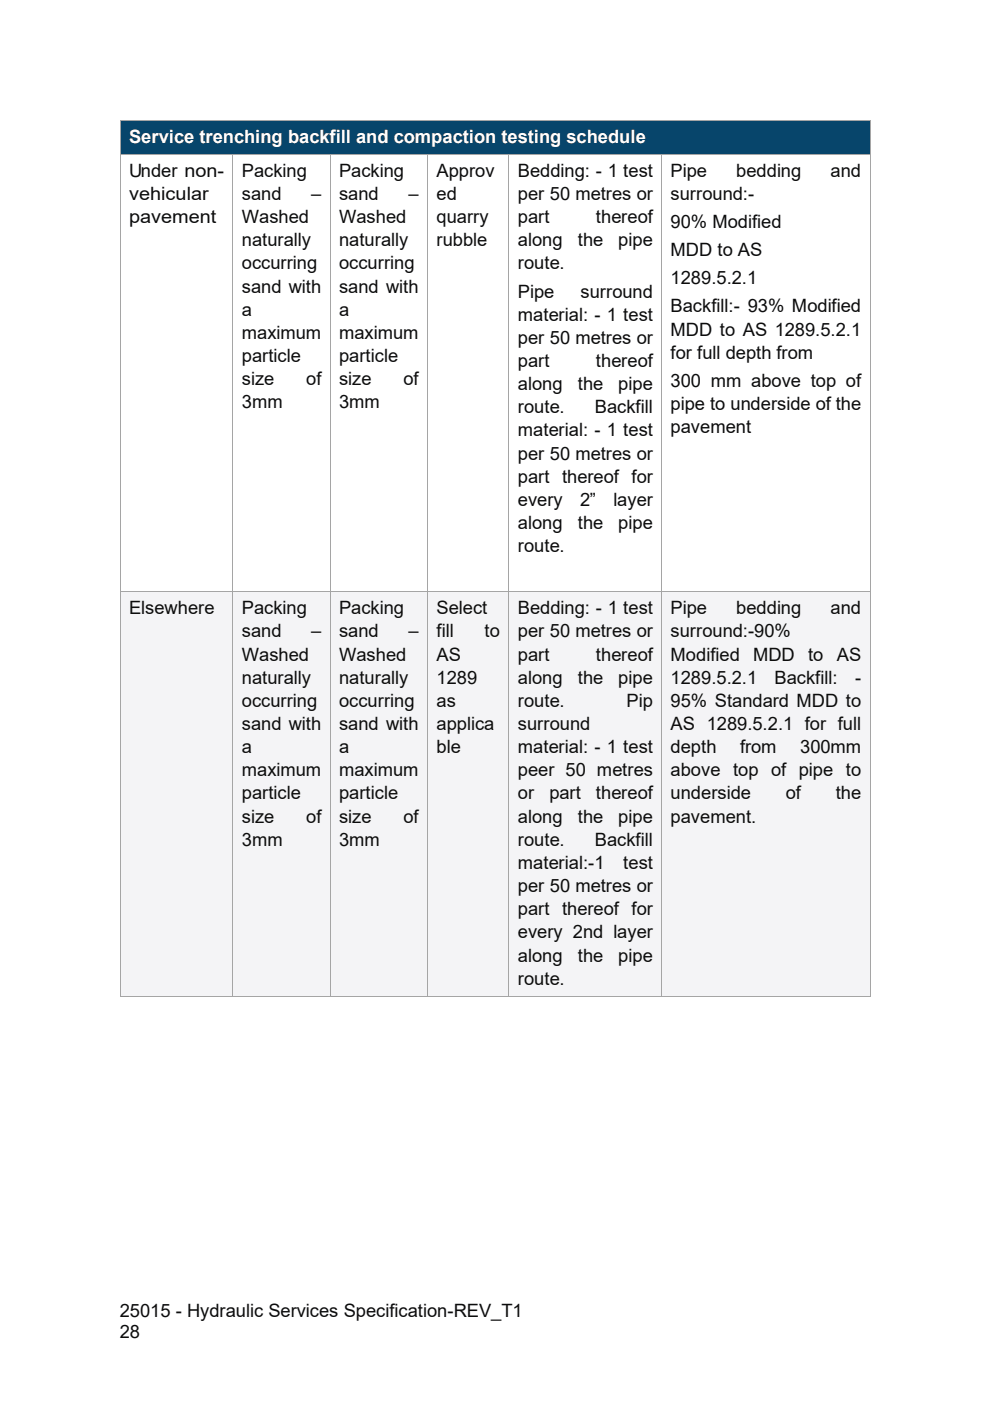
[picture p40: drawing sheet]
<svg xmlns="http://www.w3.org/2000/svg" width="210mm" height="297mm" viewBox="0 0 210 297" stroke-linecap="round" stroke-linejoin="round" font-family="sans-serif">
<defs><g id="words">
<text font-size="3.9" fill="#fff" x="27.4" y="30.3">Service trenching backfill and compaction testing schedule</text>
<g font-size="3.9" fill="#0d0d0d">
<text x="27.4" y="37.5">Under non-</text>
<text x="51.3" y="37.5">Packing</text>
<text x="71.9" y="37.5">Packing</text>
<text x="92.6" y="37.5">Approv</text>
<text x="109.9" y="37.5">Bedding: - 1 test</text>
<text x="142.2" y="37.5">Pipe</text>
<text x="156.2" y="37.5">bedding</text>
<text x="176.1" y="37.5">and</text>
<text x="27.4" y="42.4">vehicular</text>
<text x="27.4" y="47.3">pavement</text>
<text x="51.3" y="42.4">sand</text>
<text x="51.3" y="47.3">Washed</text>
<text x="66" y="42.4">–</text>
<text x="71.9" y="42.4">sand</text>
<text x="71.9" y="47.3">Washed</text>
<text x="86.6" y="42.4">–</text>
<text x="92.6" y="42.4">ed</text>
<text x="92.6" y="47.3">quarry</text>
<text x="109.9" y="42.4">per 50 metres or</text>
<text x="109.9" y="47.3">part</text>
<text x="126.4" y="47.3">thereof</text>
<text x="142.2" y="42.4">surround:-</text>
<text x="51.3" y="52.2">naturally</text>
<text x="71.9" y="52.2">naturally</text>
<text x="92.6" y="52.2">rubble</text>
<text x="109.9" y="52.2">along</text>
<text x="122.6" y="52.2">the</text>
<text x="131.1" y="52.2">pipe</text>
<text x="142.2" y="48.3">90% Modified</text>
<text x="51.3" y="57.1">occurring</text>
<text x="71.9" y="57.1">occurring</text>
<text x="109.9" y="57.1">route.</text>
<text x="142.2" y="54.3">MDD to AS</text>
<text x="51.3" y="62">sand with</text>
<text x="71.9" y="62">sand with</text>
<text x="109.9" y="63.1">Pipe</text>
<text x="123.1" y="63.1">surround</text>
<text x="142.2" y="60.3">1289.5.2.1</text>
<text x="51.3" y="66.9">a</text>
<text x="51.3" y="71.8">maximum</text>
<text x="71.9" y="66.9">a</text>
<text x="71.9" y="71.8">maximum</text>
<text x="109.9" y="68">material: - 1 test</text>
<text x="142.2" y="66.3">Backfill:- 93% Modified</text>
<text x="142.2" y="71.2">MDD to AS 1289.5.2.1</text>
<text x="51.3" y="76.8">particle</text>
<text x="71.9" y="76.8">particle</text>
<text x="109.9" y="72.9">per 50 metres or</text>
<text x="109.9" y="77.8">part</text>
<text x="126.4" y="77.8">thereof</text>
<text x="142.2" y="76.1">for full depth from</text>
<text x="51.3" y="81.7">size</text>
<text x="64.9" y="81.7">of</text>
<text x="71.9" y="81.7">size</text>
<text x="85.6" y="81.7">of</text>
<text x="109.9" y="82.7">along</text>
<text x="122.6" y="82.7">the</text>
<text x="131.1" y="82.7">pipe</text>
<text x="142.2" y="82">300 mm above top of</text>
<text x="51.3" y="86.6">3mm</text>
<text x="71.9" y="86.6">3mm</text>
<text x="109.9" y="87.6">route.</text>
<text x="126.2" y="87.6">Backfill</text>
<text x="142.2" y="87">pipe to underside of the</text>
<text x="109.9" y="92.5">material: - 1 test</text>
<text x="142.2" y="91.9">pavement</text>
<text x="109.9" y="97.5">per 50 metres or</text>
<text x="109.9" y="102.4">part thereof for</text>
<text x="109.9" y="107.3">every</text>
<text x="123" y="107.3">2”</text>
<text x="130.1" y="107.3">layer</text>
<text x="109.9" y="112.2">along</text>
<text x="122.6" y="112.2">the</text>
<text x="131.1" y="112.2">pipe</text>
<text x="109.9" y="117.1">route.</text>
<text x="27.4" y="130.3">Elsewhere</text>
<text x="51.3" y="130.3">Packing</text>
<text x="71.9" y="130.3">Packing</text>
<text x="92.6" y="130.3">Select</text>
<text x="109.9" y="130.3">Bedding: - 1 test</text>
<text x="142.2" y="130.3">Pipe</text>
<text x="156.2" y="130.3">bedding</text>
<text x="176.1" y="130.3">and</text>
<text x="51.3" y="135.1">sand</text>
<text x="66" y="135.1">–</text>
<text x="71.9" y="135.1">sand</text>
<text x="86.6" y="135.1">–</text>
<text x="92.6" y="135.1">fill</text>
<text x="102.8" y="135.1">to</text>
<text x="109.9" y="135.1">per 50 metres or</text>
<text x="142.2" y="135.1">surround:-90%</text>
<text x="51.3" y="140">Washed</text>
<text x="71.9" y="140">Washed</text>
<text x="92.6" y="140">AS</text>
<text x="109.9" y="140">part</text>
<text x="126.4" y="140">thereof</text>
<text x="142.2" y="140">Modified</text>
<text x="159.7" y="140">MDD</text>
<text x="171.4" y="140">to</text>
<text x="177.5" y="140">AS</text>
<text x="51.3" y="144.9">naturally</text>
<text x="51.3" y="149.9">occurring</text>
<text x="71.9" y="144.9">naturally</text>
<text x="71.9" y="149.9">occurring</text>
<text x="92.6" y="144.9">1289</text>
<text x="92.6" y="149.9">as</text>
<text x="109.9" y="144.9">along</text>
<text x="109.9" y="149.9">route.</text>
<text x="122.6" y="144.9">the</text>
<text x="131.1" y="144.9">pipe</text>
<text x="132.9" y="149.9">Pip</text>
<text x="142.2" y="144.9">1289.5.2.1</text>
<text x="142.2" y="149.9">95% Standard MDD to</text>
<text x="164.3" y="144.9">Backfill:</text>
<text x="181.4" y="144.9">-</text>
<text x="51.3" y="154.8">sand with</text>
<text x="71.9" y="154.8">sand with</text>
<text x="92.6" y="154.8">applica</text>
<text x="109.9" y="154.8">surround</text>
<text x="142.2" y="154.8">AS 1289.5.2.1 for full</text>
<text x="51.3" y="159.7">a</text>
<text x="71.9" y="159.7">a</text>
<text x="92.6" y="159.7">ble</text>
<text x="109.9" y="159.7">material: - 1 test</text>
<text x="142.2" y="159.7">depth</text>
<text x="157" y="159.7">from</text>
<text x="169.7" y="159.7">300mm</text>
<text x="51.3" y="164.6">maximum</text>
<text x="71.9" y="164.6">maximum</text>
<text x="109.9" y="164.6">peer 50 metres</text>
<text x="142.2" y="164.6">above top of pipe to</text>
<text x="51.3" y="169.5">particle</text>
<text x="71.9" y="169.5">particle</text>
<text x="109.9" y="169.5">or</text>
<text x="116.5" y="169.5">part</text>
<text x="126.4" y="169.5">thereof</text>
<text x="142.2" y="169.5">underside</text>
<text x="166.7" y="169.5">of</text>
<text x="177.2" y="169.5">the</text>
<text x="51.3" y="174.4">size</text>
<text x="51.3" y="179.3">3mm</text>
<text x="64.9" y="174.4">of</text>
<text x="71.9" y="174.4">size</text>
<text x="71.9" y="179.3">3mm</text>
<text x="85.6" y="174.4">of</text>
<text x="109.9" y="174.4">along</text>
<text x="109.9" y="179.3">route.</text>
<text x="122.6" y="174.4">the</text>
<text x="126.2" y="179.3">Backfill</text>
<text x="131.1" y="174.4">pipe</text>
<text x="142.2" y="174.4">pavement.</text>
<text x="109.9" y="184.2">material:-1</text>
<text x="132.2" y="184.2">test</text>
<text x="109.9" y="189.1">per 50 metres or</text>
<text x="109.9" y="194.1">part thereof for</text>
<text x="109.9" y="199">every 2nd layer</text>
<text x="109.9" y="203.9">along</text>
<text x="122.6" y="203.9">the</text>
<text x="131.1" y="203.9">pipe</text>
<text x="109.9" y="208.8">route.</text>
<text x="25.4" y="279.2">25015 - Hydraulic Services Specification-REV_T1</text>
<text x="25.4" y="283.7">28</text>
</g>
</g></defs>
<g fill="#07456b">
<path d="M25.6 25.6h158.8v7h-158.8z"/>
<path d="M27.4 25.6h155.2v7h-155.2z"/>
</g>
<path d="M25.4 25.4h.2v.2h-.2z" fill="#a5a5a5"/>
<path d="M25.6 25.5h158.8" fill="none" stroke="#a5a5a5" stroke-width=".21"/>
<path d="M184.4 25.4h.2v.2h-.2z" fill="#a5a5a5"/>
<path d="M25.5 25.6v7M184.5 25.6v7" fill="none" stroke="#a5a5a5" stroke-width=".21"/>
<g fill="#fff">
<path d="M25.6 32.8h23.7v92.5h-23.7z"/>
<path d="M27.4 32.8h20.1v5.9h-20.1z"/>
<path d="M27.4 38.7h20.1v4.9h-20.1z"/>
<path d="M27.4 43.6h20.1v6h-20.1z"/>
<path d="M49.5 32.8h20.4v92.5h-20.4z"/>
<path d="M51.3 32.8h16.8v5.9h-16.8z"/>
<path d="M51.3 38.7h16.8v4.9h-16.8z"/>
<path d="M51.3 43.6h16.8v5h-16.8z"/>
<path d="M51.3 48.6h16.8v4.9h-16.8z"/>
<path d="M51.3 53.5h16.8v4.9h-16.8z"/>
<path d="M51.3 58.4h16.8v4.9h-16.8z"/>
<path d="M51.3 63.3h16.8v4.9h-16.8z"/>
<path d="M51.3 68.2h16.8v4.9h-16.8z"/>
<path d="M51.3 73.1h16.8v4.9h-16.8z"/>
<path d="M51.3 78h16.8v4.9h-16.8z"/>
<path d="M51.3 82.9h16.8v6h-16.8z"/>
<path d="M70.1 32.8h20.5v92.5h-20.5z"/>
<path d="M71.9 32.8h16.9v5.9h-16.9z"/>
<path d="M71.9 38.7h16.9v4.9h-16.9z"/>
<path d="M71.9 43.6h16.9v5h-16.9z"/>
<path d="M71.9 48.6h16.9v4.9h-16.9z"/>
<path d="M71.9 53.5h16.9v4.9h-16.9z"/>
<path d="M71.9 58.4h16.9v4.9h-16.9z"/>
<path d="M71.9 63.3h16.9v4.9h-16.9z"/>
<path d="M71.9 68.2h16.9v4.9h-16.9z"/>
<path d="M71.9 73.1h16.9v4.9h-16.9z"/>
<path d="M71.9 78h16.9v4.9h-16.9z"/>
<path d="M71.9 82.9h16.9v6h-16.9z"/>
<path d="M90.8 32.8h17v92.5h-17z"/>
<path d="M92.6 32.8h13.4v5.9h-13.4z"/>
<path d="M92.6 38.7h13.4v4.9h-13.4z"/>
<path d="M92.6 43.6h13.4v5h-13.4z"/>
<path d="M92.6 48.6h13.4v5.9h-13.4z"/>
<path d="M108 32.8h32.3v92.5h-32.3z"/>
<path d="M109.9 32.8h28.5v5.9h-28.5z"/>
<path d="M109.9 38.7h28.5v4.9h-28.5z"/>
<path d="M109.9 43.6h28.5v5h-28.5z"/>
<path d="M109.9 48.6h28.5v4.9h-28.5z"/>
<path d="M109.9 53.5h28.5v5.9h-28.5z"/>
<path d="M109.9 59.4h28.5v4.9h-28.5z"/>
<path d="M109.9 64.3h28.5v5h-28.5z"/>
<path d="M109.9 69.3h28.5v4.9h-28.5z"/>
<path d="M109.9 74.2h28.5v4.9h-28.5z"/>
<path d="M109.9 79.1h28.5v4.9h-28.5z"/>
<path d="M109.9 84h28.5v4.9h-28.5z"/>
<path d="M109.9 88.9h28.5v4.9h-28.5z"/>
<path d="M109.9 93.8h28.5v4.9h-28.5z"/>
<path d="M109.9 98.7h28.5v4.9h-28.5z"/>
<path d="M109.9 103.6h28.5v4.9h-28.5z"/>
<path d="M109.9 108.5h28.5v4.9h-28.5z"/>
<path d="M109.9 113.4h28.5v6h-28.5z"/>
<path d="M109.9 119.4h28.5v5.9h-28.5z"/>
<path d="M140.4 32.8h44v92.5h-44z"/>
<path d="M142.2 32.8h40.4v5.9h-40.4z"/>
<path d="M142.2 38.7h40.4v6h-40.4z"/>
<path d="M142.2 44.7h40.4v6h-40.4z"/>
<path d="M142.2 50.7h40.4v5.9h-40.4z"/>
<path d="M142.2 56.6h40.4v6h-40.4z"/>
<path d="M142.2 62.6h40.4v4.9h-40.4z"/>
<path d="M142.2 67.5h40.4v4.9h-40.4z"/>
<path d="M142.2 72.4h40.4v6h-40.4z"/>
<path d="M142.2 78.4h40.4v4.9h-40.4z"/>
<path d="M142.2 83.3h40.4v4.9h-40.4z"/>
<path d="M142.2 88.2h40.4v6h-40.4z"/>
</g>
<path d="M25.4 32.6h.2v.2h-.2z" fill="#a5a5a5"/>
<path d="M25.6 32.7h23.7" fill="none" stroke="#a5a5a5" stroke-width=".21"/>
<path d="M49.3 32.6h.2v.2h-.2z" fill="#a5a5a5"/>
<path d="M49.5 32.7h20.4" fill="none" stroke="#a5a5a5" stroke-width=".21"/>
<path d="M69.9 32.6h.2v.2h-.2z" fill="#a5a5a5"/>
<path d="M70.1 32.7h20.5" fill="none" stroke="#a5a5a5" stroke-width=".21"/>
<path d="M90.6 32.6h.2v.2h-.2z" fill="#a5a5a5"/>
<path d="M90.8 32.7h17.1" fill="none" stroke="#a5a5a5" stroke-width=".21"/>
<path d="M107.9 32.6h.1v.2h-.1z" fill="#a5a5a5"/>
<path d="M108 32.7h32.3" fill="none" stroke="#a5a5a5" stroke-width=".21"/>
<path d="M140.3 32.6h.1v.2h-.1z" fill="#a5a5a5"/>
<path d="M140.4 32.7h44" fill="none" stroke="#a5a5a5" stroke-width=".21"/>
<path d="M184.4 32.6h.2v.2h-.2z" fill="#a5a5a5"/>
<path d="M25.5 32.8v92.5M49.4 32.8v92.5M70 32.8v92.5M90.7 32.8v92.5M107.9 32.8v92.5M140.3 32.8v92.5M184.5 32.8v92.5" fill="none" stroke="#a5a5a5" stroke-width=".21"/>
<g fill="#f4f4f6">
<path d="M25.6 125.6h23.7v85.5h-23.7z"/>
<path d="M27.4 125.6h20.1v6.9h-20.1z"/>
<path d="M49.5 125.6h20.4v85.5h-20.4z"/>
<path d="M51.3 125.6h16.8v5.9h-16.8z"/>
<path d="M51.3 131.5h16.8v4.9h-16.8z"/>
<path d="M51.3 136.4h16.8v4.9h-16.8z"/>
<path d="M51.3 141.3h16.8v4.9h-16.8z"/>
<path d="M51.3 146.2h16.8v4.9h-16.8z"/>
<path d="M51.3 151.1h16.8v4.9h-16.8z"/>
<path d="M51.3 156h16.8v5h-16.8z"/>
<path d="M51.3 161h16.8v4.9h-16.8z"/>
<path d="M51.3 165.9h16.8v4.9h-16.8z"/>
<path d="M51.3 170.8h16.8v4.9h-16.8z"/>
<path d="M51.3 175.7h16.8v6h-16.8z"/>
<path d="M70.1 125.6h20.5v85.5h-20.5z"/>
<path d="M71.9 125.6h16.9v5.9h-16.9z"/>
<path d="M71.9 131.5h16.9v4.9h-16.9z"/>
<path d="M71.9 136.4h16.9v4.9h-16.9z"/>
<path d="M71.9 141.3h16.9v4.9h-16.9z"/>
<path d="M71.9 146.2h16.9v4.9h-16.9z"/>
<path d="M71.9 151.1h16.9v4.9h-16.9z"/>
<path d="M71.9 156h16.9v5h-16.9z"/>
<path d="M71.9 161h16.9v4.9h-16.9z"/>
<path d="M71.9 165.9h16.9v4.9h-16.9z"/>
<path d="M71.9 170.8h16.9v4.9h-16.9z"/>
<path d="M71.9 175.7h16.9v6h-16.9z"/>
<path d="M90.8 125.6h17v85.5h-17z"/>
<path d="M92.6 125.6h13.4v5.9h-13.4z"/>
<path d="M92.6 131.5h13.4v4.9h-13.4z"/>
<path d="M92.6 136.4h13.4v4.9h-13.4z"/>
<path d="M92.6 141.3h13.4v4.9h-13.4z"/>
<path d="M92.6 146.2h13.4v4.9h-13.4z"/>
<path d="M92.6 151.1h13.4v4.9h-13.4z"/>
<path d="M92.6 156h13.4v6h-13.4z"/>
<path d="M108 125.6h32.3v85.5h-32.3z"/>
<path d="M109.9 125.6h28.5v5.9h-28.5z"/>
<path d="M109.9 131.5h28.5v4.9h-28.5z"/>
<path d="M109.9 136.4h28.5v4.9h-28.5z"/>
<path d="M109.9 141.3h28.5v4.9h-28.5z"/>
<path d="M109.9 146.2h28.5v4.9h-28.5z"/>
<path d="M109.9 151.1h28.5v4.9h-28.5z"/>
<path d="M109.9 156h28.5v5h-28.5z"/>
<path d="M109.9 161h28.5v4.9h-28.5z"/>
<path d="M109.9 165.9h28.5v4.9h-28.5z"/>
<path d="M109.9 170.8h28.5v4.9h-28.5z"/>
<path d="M109.9 175.7h28.5v4.9h-28.5z"/>
<path d="M109.9 180.6h28.5v4.9h-28.5z"/>
<path d="M109.9 185.5h28.5v4.9h-28.5z"/>
<path d="M109.9 190.4h28.5v4.9h-28.5z"/>
<path d="M109.9 195.3h28.5v4.9h-28.5z"/>
<path d="M109.9 200.2h28.5v4.9h-28.5z"/>
<path d="M109.9 205.1h28.5v6h-28.5z"/>
<path d="M140.4 125.6h44v85.5h-44z"/>
<path d="M142.2 125.6h40.4v5.9h-40.4z"/>
<path d="M142.2 131.5h40.4v4.9h-40.4z"/>
<path d="M142.2 136.4h40.4v4.9h-40.4z"/>
<path d="M142.2 141.3h40.4v4.9h-40.4z"/>
<path d="M142.2 146.2h40.4v4.9h-40.4z"/>
<path d="M142.2 151.1h40.4v4.9h-40.4z"/>
<path d="M142.2 156h40.4v5h-40.4z"/>
<path d="M142.2 161h40.4v4.9h-40.4z"/>
<path d="M142.2 165.9h40.4v4.9h-40.4z"/>
<path d="M142.2 170.8h40.4v5.9h-40.4z"/>
</g>
<path d="M25.4 125.3h.2v.2h-.2z" fill="#a5a5a5"/>
<path d="M25.6 125.4h23.7" fill="none" stroke="#a5a5a5" stroke-width=".21"/>
<path d="M49.3 125.3h.2v.2h-.2z" fill="#a5a5a5"/>
<path d="M49.5 125.4h20.4" fill="none" stroke="#a5a5a5" stroke-width=".21"/>
<path d="M69.9 125.3h.2v.2h-.2z" fill="#a5a5a5"/>
<path d="M70.1 125.4h20.5" fill="none" stroke="#a5a5a5" stroke-width=".21"/>
<path d="M90.6 125.3h.2v.2h-.2z" fill="#a5a5a5"/>
<path d="M90.8 125.4h17.1" fill="none" stroke="#a5a5a5" stroke-width=".21"/>
<path d="M107.9 125.3h.1v.2h-.1z" fill="#a5a5a5"/>
<path d="M108 125.4h32.3" fill="none" stroke="#a5a5a5" stroke-width=".21"/>
<path d="M140.3 125.3h.1v.2h-.1z" fill="#a5a5a5"/>
<path d="M140.4 125.4h44" fill="none" stroke="#a5a5a5" stroke-width=".21"/>
<path d="M184.4 125.3h.2v.2h-.2z" fill="#a5a5a5"/>
<path d="M25.5 125.5v85.6" fill="none" stroke="#a5a5a5" stroke-width=".21"/>
<path d="M25.4 211.1h.2v.2h-.2z" fill="#a5a5a5"/>
<path d="M49.4 125.5v85.6M25.6 211.2h23.7" fill="none" stroke="#a5a5a5" stroke-width=".21"/>
<path d="M49.3 211.1h.2v.2h-.2z" fill="#a5a5a5"/>
<path d="M70 125.5v85.6M49.5 211.2h20.4" fill="none" stroke="#a5a5a5" stroke-width=".21"/>
<path d="M69.9 211.1h.2v.2h-.2z" fill="#a5a5a5"/>
<path d="M90.7 125.5v85.6M70.1 211.2h20.5" fill="none" stroke="#a5a5a5" stroke-width=".21"/>
<path d="M90.6 211.1h.2v.2h-.2z" fill="#a5a5a5"/>
<path d="M107.9 125.5v85.6M90.8 211.2h17.1" fill="none" stroke="#a5a5a5" stroke-width=".21"/>
<path d="M107.9 211.1h.1v.2h-.1z" fill="#a5a5a5"/>
<path d="M140.3 125.5v85.6M108 211.2h32.3" fill="none" stroke="#a5a5a5" stroke-width=".21"/>
<path d="M140.3 211.1h.1v.2h-.1z" fill="#a5a5a5"/>
<path d="M184.5 125.5v85.6M140.4 211.2h44" fill="none" stroke="#a5a5a5" stroke-width=".21"/>
<path d="M184.4 211.1h.2v.2h-.2z" fill="#a5a5a5"/>
<use href="#words"/>
</svg>
